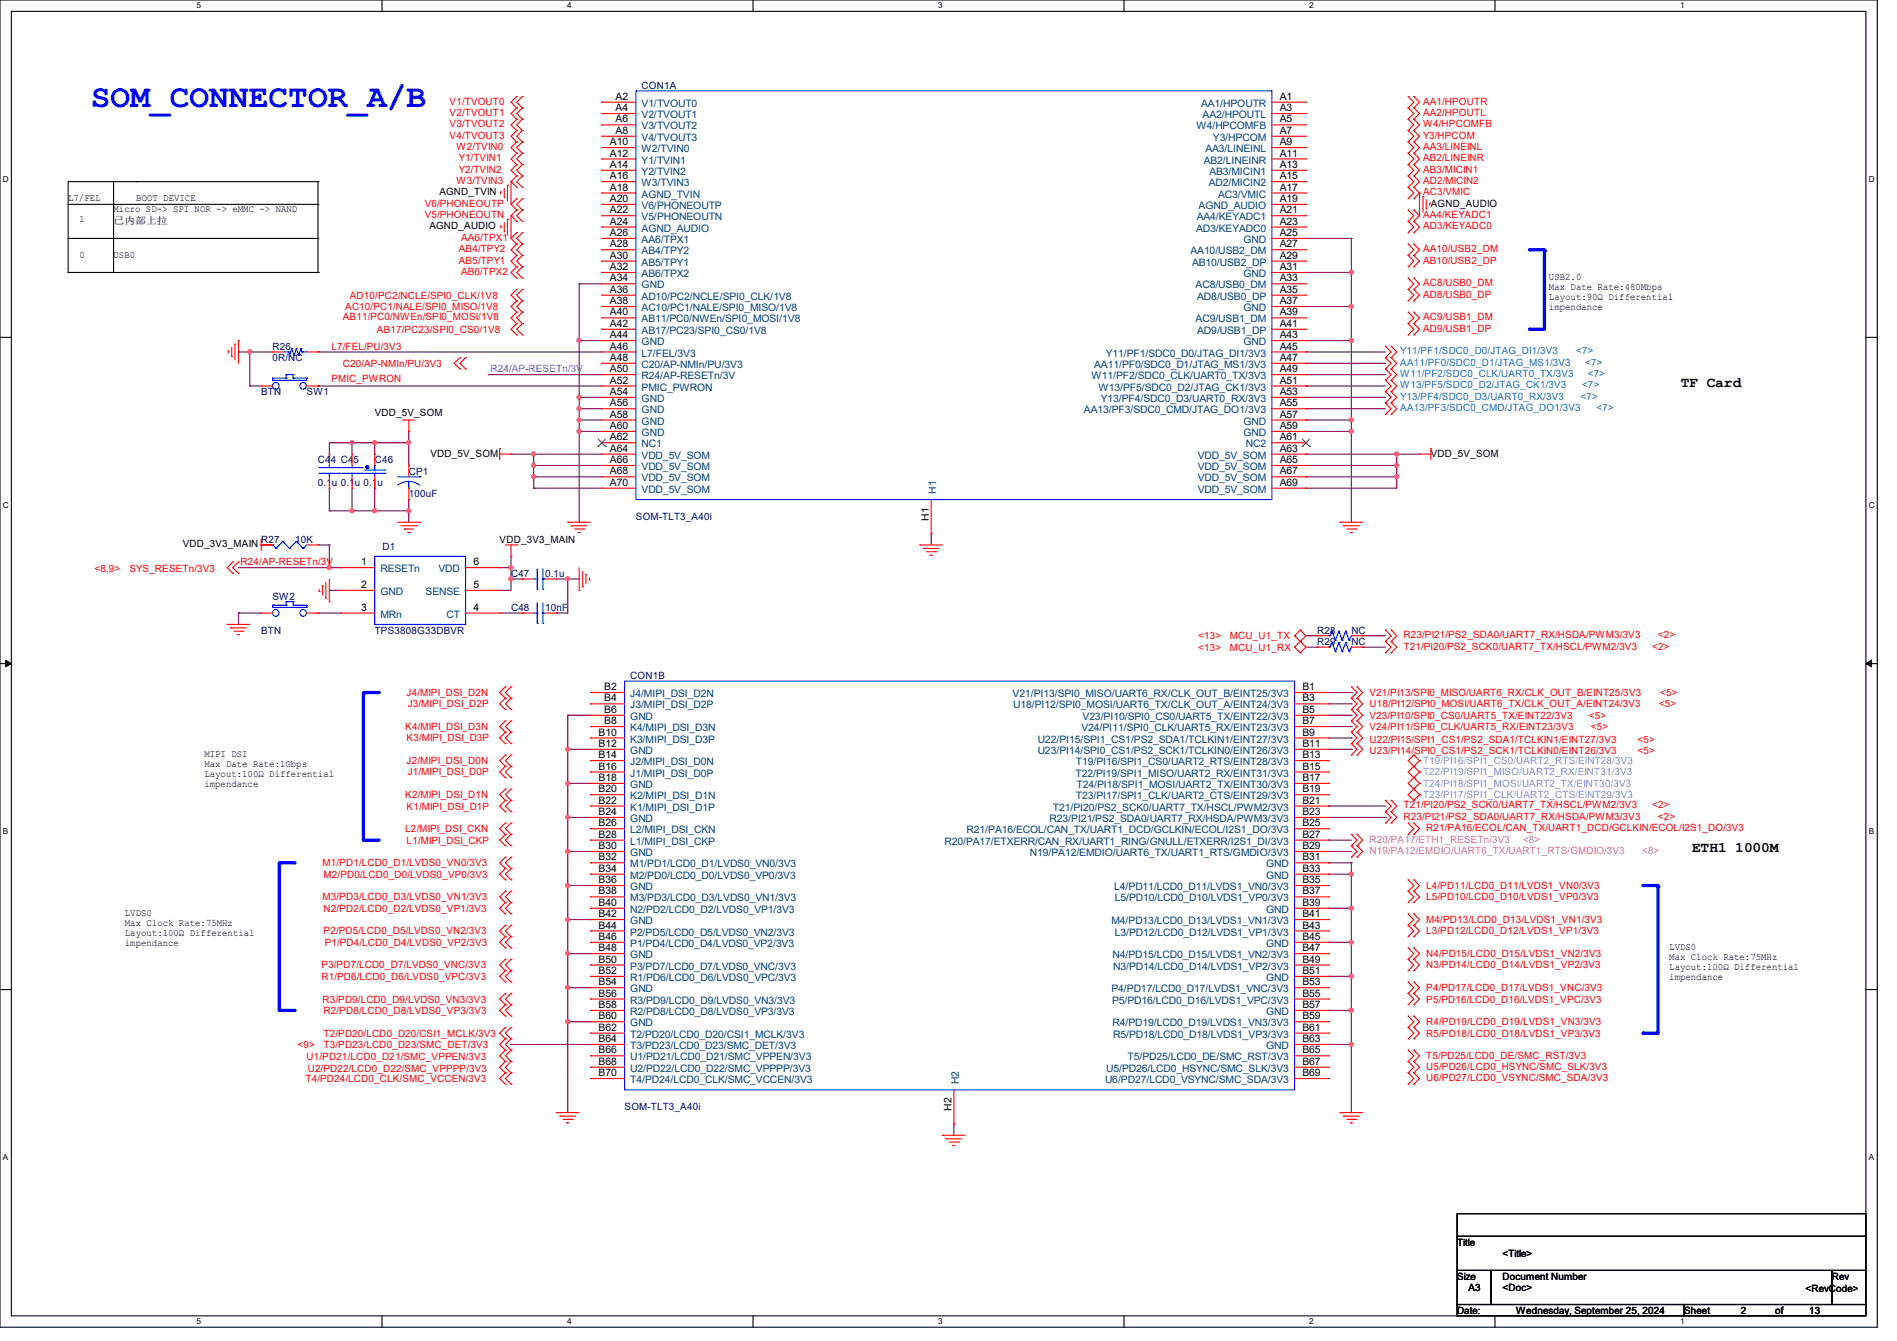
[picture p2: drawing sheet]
<svg xmlns="http://www.w3.org/2000/svg" width="297mm" height="210mm" viewBox="0 0 297 210" stroke-linecap="round" stroke-linejoin="round" font-family="sans-serif">
<defs><g id="words">
<text font-size="5.1" fill="#00f" x="14.2" y="16.7">SOM_CONNECTOR_A/B</text>
<g font-size="2.3">
<text x="263.1" y="60.5">TF Card</text>
<text x="264.9" y="133.4">ETH1 1000M</text>
</g>
<g font-size="1.6" fill="#f00">
<text x="70.4" y="16.4">V1/TVOUT0</text>
<text x="222.8" y="16.4">AA1/HPOUTR</text>
<text x="70.4" y="18.2">V2/TVOUT1</text>
<text x="70.4" y="19.9">V3/TVOUT2</text>
<text x="70.4" y="21.7">V4/TVOUT3</text>
<text x="71.5" y="23.5">W2/TVIN0</text>
<text x="222.8" y="18.2">AA2/HPOUTL</text>
<text x="222.8" y="23.5">AA3/LINEINL</text>
<text x="222.8" y="19.9">W4/HPCOMFB</text>
<text x="222.8" y="21.7">Y3/HPCOM</text>
<text x="71.5" y="28.8">W3/TVIN3</text>
<text x="71.8" y="25.3">Y1/TVIN1</text>
<text x="71.8" y="27.1">Y2/TVIN2</text>
<text x="222.8" y="25.3">AB2/LINEINR</text>
<text x="222.8" y="27.1">AB3/MICIN1</text>
<text x="222.8" y="28.8">AD2/MICIN2</text>
<text x="66.5" y="32.4">V6/PHONEOUTP</text>
<text x="66.5" y="34.2">V5/PHONEOUTN</text>
<text x="222.8" y="30.6">AC3/VMIC</text>
<text x="222.8" y="35.9">AD3/KEYADC0</text>
<text x="222.8" y="34.2">AA4/KEYADC1</text>
<text x="71.8" y="39.5">AB4/TPY2</text>
<text x="71.8" y="41.3">AB5/TPY1</text>
<text x="72.2" y="37.7">AA6/TPX1</text>
<text x="222.8" y="39.5">AA10/USB2_DM</text>
<text x="222.8" y="41.3">AB10/USB2_DP</text>
<text x="54.8" y="46.8">AD10/PC2/NCLE/SPI0_CLK/1V8</text>
<text x="72.2" y="43.1">AB6/TPX2</text>
<text x="222.8" y="46.6">AD8/USB0_DP</text>
<text x="222.8" y="44.8">AC8/USB0_DM</text>
<text x="53.7" y="50.2">AB11/PC0/NWEn/SPI0_MOSI/1V8</text>
<text x="54.1" y="48.6">AC10/PC1/NALE/SPI0_MISO/1V8</text>
<text x="59" y="52.1">AB17/PC23/SPI0_CS0/1V8</text>
<text x="222.8" y="51.9">AD9/USB1_DP</text>
<text x="222.8" y="50.2">AC9/USB1_DM</text>
<text x="51.9" y="59.9">PMIC_PWRON</text>
<text x="51.9" y="54.8">L7/FEL/PU/3V3</text>
<text x="53.7" y="57.4">C20/AP-NMIn/PU/3V3</text>
<text x="14.8" y="89.6">&lt;8,9&gt;</text>
<text x="20.3" y="89.6">SYS_RESETn/3V3</text>
<text x="37.7" y="88.6">R24/AP-RESETn/3V</text>
<text x="187.6" y="100.1">&lt;13&gt;</text>
<text x="187.6" y="101.9">&lt;13&gt;</text>
<text x="192.6" y="100.1">MCU_U1_TX</text>
<text x="192.6" y="101.9">MCU_U1_RX</text>
<text x="219.8" y="101.7">T21/PI20/PS2_SCK0/UART7_TX/HSCL/PWM2/3V3</text>
<text x="219.8" y="99.9">R23/PI21/PS2_SDA0/UART7_RX/HSDA/PWM3/3V3</text>
<text x="258.7" y="101.7">&lt;2&gt;</text>
<text x="259.6" y="99.9">&lt;2&gt;</text>
<text x="63.7" y="109">J4/MIPI_DSI_D2N</text>
<text x="63.8" y="110.8">J3/MIPI_DSI_D2P</text>
<text x="214.4" y="109">V21/PI13/SPI0_MISO/UART6_RX/CLK_OUT_B/EINT25/3V3</text>
<text x="214.4" y="110.8">U18/PI12/SPI0_MOSI/UART6_TX/CLK_OUT_A/EINT24/3V3</text>
<text x="214.4" y="112.6">V23/PI10/SPI0_CS0/UART5_TX/EINT22/3V3</text>
<text x="248.7" y="112.6">&lt;5&gt;</text>
<text x="259.8" y="110.8">&lt;5&gt;</text>
<text x="259.9" y="109">&lt;5&gt;</text>
<text x="63.5" y="114.3">K4/MIPI_DSI_D3N</text>
<text x="63.7" y="116.1">K3/MIPI_DSI_D3P</text>
<text x="63.7" y="119.7">J2/MIPI_DSI_D0N</text>
<text x="214.4" y="116.3">U22/PI15/SPI1_CS1/PS2_SDA1/TCLKIN1/EINT27/3V3</text>
<text x="214.4" y="118.1">U23/PI14/SPI0_CS1/PS2_SCK1/TCLKIN0/EINT26/3V3</text>
<text x="214.4" y="114.3">V24/PI11/SPI0_CLK/UART5_RX/EINT23/3V3</text>
<text x="249.1" y="114.3">&lt;5&gt;</text>
<text x="256.4" y="116.3">&lt;5&gt;</text>
<text x="256.4" y="118.1">&lt;5&gt;</text>
<text x="63.5" y="125">K2/MIPI_DSI_D1N</text>
<text x="63.8" y="121.5">J1/MIPI_DSI_D0P</text>
<text x="63.5" y="130.3">L2/MIPI_DSI_CKN</text>
<text x="63.7" y="126.8">K1/MIPI_DSI_D1P</text>
<text x="219.8" y="128.4">R23/PI21/PS2_SDA0/UART7_RX/HSDA/PWM3/3V3</text>
<text x="219.8" y="126.6">T21/PI20/PS2_SCK0/UART7_TX/HSCL/PWM2/3V3</text>
<text x="223.3" y="130.2">R21/PA16/ECOL/CAN_TX/UART1_DCD/GCLKIN/ECOL/I2S1_DO/3V3</text>
<text x="258.7" y="126.6">&lt;2&gt;</text>
<text x="259.6" y="128.4">&lt;2&gt;</text>
<text x="50.5" y="135.7">M1/PD1/LCD0_D1/LVDS0_VN0/3V3</text>
<text x="50.7" y="137.5">M2/PD0/LCD0_D0/LVDS0_VP0/3V3</text>
<text x="63.7" y="132.1">L1/MIPI_DSI_CKP</text>
<text x="50.5" y="141">M3/PD3/LCD0_D3/LVDS0_VN1/3V3</text>
<text x="50.7" y="142.8">N2/PD2/LCD0_D2/LVDS0_VP1/3V3</text>
<text x="223.3" y="139.2">L4/PD11/LCD0_D11/LVDS1_VN0/3V3</text>
<text x="223.3" y="141">L5/PD10/LCD0_D10/LVDS1_VP0/3V3</text>
<text x="50.7" y="146.3">P2/PD5/LCD0_D5/LVDS0_VN2/3V3</text>
<text x="50.8" y="148.1">P1/PD4/LCD0_D4/LVDS0_VP2/3V3</text>
<text x="223.3" y="144.6">M4/PD13/LCD0_D13/LVDS1_VN1/3V3</text>
<text x="223.3" y="149.9">N4/PD15/LCD0_D15/LVDS1_VN2/3V3</text>
<text x="223.3" y="146.3">L3/PD12/LCD0_D12/LVDS1_VP1/3V3</text>
<text x="50.3" y="151.7">P3/PD7/LCD0_D7/LVDS0_VNC/3V3</text>
<text x="50.3" y="153.5">R1/PD6/LCD0_D6/LVDS0_VPC/3V3</text>
<text x="223.3" y="155.2">P4/PD17/LCD0_D17/LVDS1_VNC/3V3</text>
<text x="223.3" y="151.7">N3/PD14/LCD0_D14/LVDS1_VP2/3V3</text>
<text x="50.5" y="157">R3/PD9/LCD0_D9/LVDS0_VN3/3V3</text>
<text x="50.7" y="158.8">R2/PD8/LCD0_D8/LVDS0_VP3/3V3</text>
<text x="223.3" y="160.6">R4/PD19/LCD0_D19/LVDS1_VN3/3V3</text>
<text x="223.3" y="157">P5/PD16/LCD0_D16/LVDS1_VPC/3V3</text>
<text x="46.6" y="164.1">&lt;9&gt;</text>
<text x="48" y="166.1">U1/PD21/LCD0_D21/SMC_VPPEN/3V3</text>
<text x="48.2" y="167.8">U2/PD22/LCD0_D22/SMC_VPPPP/3V3</text>
<text x="50.7" y="164.1">T3/PD23/LCD0_D23/SMC_DET/3V3</text>
<text x="50.7" y="162.3">T2/PD20/LCD0_D20/CSI1_MCLK/3V3</text>
<text x="223.3" y="162.3">R5/PD18/LCD0_D18/LVDS1_VP3/3V3</text>
<text x="223.3" y="165.9">T5/PD25/LCD0_DE/SMC_RST/3V3</text>
<text x="223.3" y="167.5">U5/PD26/LCD0_HSYNC/SMC_SLK/3V3</text>
<text x="47.8" y="169.5">T4/PD24/LCD0_CLK/SMC_VCCEN/3V3</text>
<text x="223.3" y="169.3">U6/PD27/LCD0_VSYNC/SMC_SDA/3V3</text>
</g>
<g font-size="1.6">
<text x="96.4" y="15.6">A2</text>
<text x="96.4" y="17.4">A4</text>
<text x="200.4" y="15.6">A1</text>
<text x="200.4" y="17.4">A3</text>
<text x="95.5" y="22.7">A10</text>
<text x="96.4" y="19.2">A6</text>
<text x="96.4" y="21">A8</text>
<text x="200.4" y="19.2">A5</text>
<text x="200.4" y="21">A7</text>
<text x="200.4" y="22.7">A9</text>
<text x="95.5" y="24.5">A12</text>
<text x="95.5" y="26.3">A14</text>
<text x="95.5" y="28.1">A16</text>
<text x="95.5" y="29.8">A18</text>
<text x="200.4" y="24.5">A11</text>
<text x="200.4" y="26.3">A13</text>
<text x="200.4" y="28.1">A15</text>
<text x="200.4" y="29.8">A17</text>
<text x="10.7" y="31.5">L7/FEL</text>
<text x="12.4" y="34.8">1</text>
<text x="17.8" y="33.2">Micro SD-&gt; SPI NOR -&gt; eMMC -&gt; NAND</text>
<text x="17.8" y="35">已内部上拉</text>
<text x="21.3" y="31.5">BOOT DEVICE</text>
<text x="67.2" y="35.9">AGND_AUDIO</text>
<text x="68.8" y="30.6">AGND_TVIN</text>
<text x="95.5" y="31.6">A20</text>
<text x="95.5" y="33.4">A22</text>
<text x="95.5" y="35.2">A24</text>
<text x="200.4" y="31.6">A19</text>
<text x="200.4" y="33.4">A21</text>
<text x="200.4" y="35.2">A23</text>
<text x="224" y="32.4">AGND_AUDIO</text>
<text x="12.4" y="40.3">0</text>
<text x="17.8" y="40.3">USB0</text>
<text x="95.5" y="37">A26</text>
<text x="95.5" y="38.7">A28</text>
<text x="95.5" y="40.5">A30</text>
<text x="200.4" y="37">A25</text>
<text x="200.4" y="38.7">A27</text>
<text x="200.4" y="40.5">A29</text>
<text x="95.5" y="42.3">A32</text>
<text x="95.5" y="44.1">A34</text>
<text x="95.5" y="45.8">A36</text>
<text x="95.5" y="47.6">A38</text>
<text x="200.4" y="42.3">A31</text>
<text x="200.4" y="44.1">A33</text>
<text x="200.4" y="45.8">A35</text>
<text x="200.4" y="47.6">A37</text>
<text x="242.5" y="43.9">USB2.0</text>
<text x="242.5" y="45.5">Max Date Rate:480Mbps</text>
<text x="242.5" y="47">Layout:90Ω Differential</text>
<text x="95.5" y="49.4">A40</text>
<text x="95.5" y="51.2">A42</text>
<text x="95.5" y="53">A44</text>
<text x="200.4" y="49.4">A39</text>
<text x="200.4" y="51.2">A41</text>
<text x="200.4" y="53">A43</text>
<text x="242.5" y="48.6">impendance</text>
<text x="95.5" y="54.7">A46</text>
<text x="95.5" y="56.5">A48</text>
<text x="95.5" y="58.3">A50</text>
<text x="200.4" y="54.7">A45</text>
<text x="200.4" y="56.5">A47</text>
<text x="200.4" y="58.3">A49</text>
<text x="58.7" y="65.1">VDD_5V_SOM</text>
<text x="95.5" y="60.1">A52</text>
<text x="95.5" y="61.8">A54</text>
<text x="95.5" y="63.6">A56</text>
<text x="95.5" y="65.4">A58</text>
<text x="200.4" y="60.1">A51</text>
<text x="200.4" y="61.8">A53</text>
<text x="200.4" y="63.6">A55</text>
<text x="200.4" y="65.4">A57</text>
<text x="67.4" y="71.5">VDD_5V_SOM</text>
<text x="95.5" y="67.2">A60</text>
<text x="95.5" y="69">A62</text>
<text x="95.5" y="70.7">A64</text>
<text x="200.4" y="67.2">A59</text>
<text x="200.4" y="69">A61</text>
<text x="200.4" y="70.7">A63</text>
<text x="224" y="71.5">VDD_5V_SOM</text>
<text x="95.5" y="72.5">A66</text>
<text x="95.5" y="74.3">A68</text>
<text x="95.5" y="76.1">A70</text>
<text x="200.4" y="72.5">A65</text>
<text x="200.4" y="74.3">A67</text>
<text x="200.4" y="76.1">A69</text>
<text x="145.4" y="81.5" transform="rotate(-90 145.4 81.5)">H1</text>
<text x="28.6" y="85.7">VDD_3V3_MAIN</text>
<text x="56.6" y="88.5">1</text>
<text x="74.1" y="88.5">6</text>
<text x="78.2" y="85">VDD_3V3_MAIN</text>
<text x="56.6" y="92.1">2</text>
<text x="56.6" y="95.6">3</text>
<text x="74.1" y="92.1">5</text>
<text x="74.1" y="95.6">4</text>
<text x="94.6" y="108.1">B2</text>
<text x="94.6" y="109.9">B4</text>
<text x="94.6" y="111.6">B6</text>
<text x="94.6" y="113.4">B8</text>
<text x="203.9" y="108.1">B1</text>
<text x="203.9" y="109.9">B3</text>
<text x="203.9" y="111.6">B5</text>
<text x="203.9" y="113.4">B7</text>
<text x="32" y="118.6">MIPI DSI</text>
<text x="93.7" y="115.2">B10</text>
<text x="93.7" y="117">B12</text>
<text x="93.7" y="118.7">B14</text>
<text x="203.9" y="115.2">B9</text>
<text x="203.9" y="117">B11</text>
<text x="203.9" y="118.7">B13</text>
<text x="32" y="120.1">Max Date Rate:1Gbps</text>
<text x="32" y="121.7">Layout:100Ω Differential</text>
<text x="32" y="123.3">impendance</text>
<text x="93.7" y="120.5">B16</text>
<text x="93.7" y="122.3">B18</text>
<text x="93.7" y="124.1">B20</text>
<text x="93.7" y="125.9">B22</text>
<text x="203.9" y="120.5">B15</text>
<text x="203.9" y="122.3">B17</text>
<text x="203.9" y="124.1">B19</text>
<text x="203.9" y="125.9">B21</text>
<text x="93.7" y="127.6">B24</text>
<text x="93.7" y="129.4">B26</text>
<text x="93.7" y="131.2">B28</text>
<text x="203.9" y="127.6">B23</text>
<text x="203.9" y="129.4">B25</text>
<text x="203.9" y="131.2">B27</text>
<text x="93.7" y="133">B30</text>
<text x="93.7" y="134.7">B32</text>
<text x="93.7" y="136.5">B34</text>
<text x="203.9" y="133">B29</text>
<text x="203.9" y="134.7">B31</text>
<text x="203.9" y="136.5">B33</text>
<text x="19.6" y="143.5">LVDS0</text>
<text x="93.7" y="138.3">B36</text>
<text x="93.7" y="140.1">B38</text>
<text x="93.7" y="141.9">B40</text>
<text x="93.7" y="143.6">B42</text>
<text x="203.9" y="138.3">B35</text>
<text x="203.9" y="140.1">B37</text>
<text x="203.9" y="141.9">B39</text>
<text x="203.9" y="143.6">B41</text>
<text x="19.6" y="145">Max Clock Rate:75MHz</text>
<text x="19.6" y="146.6">Layout:100Ω Differential</text>
<text x="19.6" y="148.2">impendance</text>
<text x="93.7" y="145.4">B44</text>
<text x="93.7" y="147.2">B46</text>
<text x="93.7" y="149">B48</text>
<text x="203.9" y="145.4">B43</text>
<text x="203.9" y="147.2">B45</text>
<text x="203.9" y="149">B47</text>
<text x="261.4" y="148.8">LVDS0</text>
<text x="93.7" y="150.8">B50</text>
<text x="93.7" y="152.5">B52</text>
<text x="93.7" y="154.3">B54</text>
<text x="203.9" y="150.8">B49</text>
<text x="203.9" y="152.5">B51</text>
<text x="203.9" y="154.3">B53</text>
<text x="261.4" y="150.4">Max Clock Rate:75MHz</text>
<text x="261.4" y="151.9">Layout:100Ω Differential</text>
<text x="261.4" y="153.5">impendance</text>
<text x="93.7" y="156.1">B56</text>
<text x="93.7" y="157.9">B58</text>
<text x="93.7" y="159.6">B60</text>
<text x="93.7" y="161.4">B62</text>
<text x="203.9" y="156.1">B55</text>
<text x="203.9" y="157.9">B57</text>
<text x="203.9" y="159.6">B59</text>
<text x="203.9" y="161.4">B61</text>
<text x="93.7" y="165">B66</text>
<text x="93.7" y="166.8">B68</text>
<text x="93.7" y="163.2">B64</text>
<text x="203.9" y="163.2">B63</text>
<text x="203.9" y="165">B65</text>
<text x="203.9" y="166.8">B67</text>
<text x="93.7" y="168.5">B70</text>
<text x="149" y="174" transform="rotate(-90 149 174)">H2</text>
<text x="203.9" y="168.5">B69</text>
<text x="228.1" y="195.1">Title</text>
<text x="235.2" y="196.8">&lt;Title&gt;</text>
<text x="228.1" y="200.4">Size</text>
<text x="229.9" y="202.2">A3</text>
<text x="235.2" y="200.4">Document Number</text>
<text x="235.2" y="202.2">&lt;Doc&gt;</text>
<text x="282.7" y="202.3">&lt;RevCode&gt;</text>
<text x="286.8" y="200.4">Rev</text>
<text x="228.1" y="205.7">Date:</text>
<text x="237.4" y="205.7">Wednesday, September 25, 2024</text>
<text x="263.7" y="205.7">Sheet</text>
<text x="272.6" y="205.7">2</text>
<text x="277.9" y="205.7">of</text>
<text x="283.2" y="205.7">13</text>
</g>
<g font-size="1.6" fill="#004080">
<text x="100.5" y="16.7">V1/TVOUT0</text>
<text x="188" y="16.7">AA1/HPOUTR</text>
<text x="100.5" y="18.5">V2/TVOUT1</text>
<text x="100.5" y="20.3">V3/TVOUT2</text>
<text x="100.5" y="22.1">V4/TVOUT3</text>
<text x="100.5" y="23.8">W2/TVIN0</text>
<text x="187.3" y="20.3">W4/HPCOMFB</text>
<text x="188.3" y="18.5">AA2/HPOUTL</text>
<text x="188.7" y="23.8">AA3/LINEINL</text>
<text x="189.9" y="22.1">Y3/HPCOM</text>
<text x="100.5" y="25.6">Y1/TVIN1</text>
<text x="100.5" y="27.4">Y2/TVIN2</text>
<text x="100.5" y="29.2">W3/TVIN3</text>
<text x="188.5" y="25.6">AB2/LINEINR</text>
<text x="189.3" y="29.2">AD2/MICIN2</text>
<text x="189.4" y="27.4">AB3/MICIN1</text>
<text x="100.5" y="30.9">AGND_TVIN</text>
<text x="100.5" y="32.7">V6/PHONEOUTP</text>
<text x="100.5" y="34.5">V5/PHONEOUTN</text>
<text x="187.4" y="34.5">AA4/KEYADC1</text>
<text x="187.7" y="32.7">AGND_AUDIO</text>
<text x="190.7" y="30.9">AC3/VMIC</text>
<text x="100.5" y="36.3">AGND_AUDIO</text>
<text x="100.5" y="38.1">AA6/TPX1</text>
<text x="100.5" y="39.8">AB4/TPY2</text>
<text x="100.5" y="41.6">AB5/TPY1</text>
<text x="186.4" y="39.8">AA10/USB2_DM</text>
<text x="186.6" y="41.6">AB10/USB2_DP</text>
<text x="187.3" y="36.3">AD3/KEYADC0</text>
<text x="194.7" y="38.1">GND</text>
<text x="100.5" y="43.4">AB6/TPX2</text>
<text x="100.5" y="45.2">GND</text>
<text x="100.5" y="46.9">AD10/PC2/NCLE/SPI0_CLK/1V8</text>
<text x="187.2" y="45.2">AC8/USB0_DM</text>
<text x="187.4" y="46.9">AD8/USB0_DP</text>
<text x="194.7" y="43.4">GND</text>
<text x="100.5" y="48.7">AC10/PC1/NALE/SPI0_MISO/1V8</text>
<text x="100.5" y="50.5">AB11/PC0/NWEn/SPI0_MOSI/1V8</text>
<text x="100.5" y="52.3">AB17/PC23/SPI0_CS0/1V8</text>
<text x="187.2" y="50.5">AC9/USB1_DM</text>
<text x="187.4" y="52.3">AD9/USB1_DP</text>
<text x="194.7" y="48.7">GND</text>
<text x="100.5" y="54.1">GND</text>
<text x="100.5" y="55.8">L7/FEL/3V3</text>
<text x="100.5" y="57.6">C20/AP-NMIn/PU/3V3</text>
<text x="100.5" y="59.4">R24/AP-RESETn/3V</text>
<text x="170.9" y="59.4">W11/PF2/SDC0_CLK/UART0_TX/3V3</text>
<text x="171.3" y="57.6">AA11/PF0/SDC0_D1/JTAG_MS1/3V3</text>
<text x="173.1" y="55.8">Y11/PF1/SDC0_D0/JTAG_DI1/3V3</text>
<text x="194.7" y="54.1">GND</text>
<text x="100.5" y="61.2">PMIC_PWRON</text>
<text x="100.5" y="63">GND</text>
<text x="100.5" y="64.7">GND</text>
<text x="169.7" y="64.7">AA13/PF3/SDC0_CMD/JTAG_DO1/3V3</text>
<text x="172" y="61.2">W13/PF5/SDC0_D2/JTAG_CK1/3V3</text>
<text x="172.3" y="63">Y13/PF4/SDC0_D3/UART0_RX/3V3</text>
<text x="100.5" y="66.5">GND</text>
<text x="100.5" y="68.3">GND</text>
<text x="100.5" y="70.1">NC1</text>
<text x="100.5" y="71.8">VDD_5V_SOM</text>
<text x="187.5" y="71.8">VDD_5V_SOM</text>
<text x="194.7" y="66.5">GND</text>
<text x="194.7" y="68.3">GND</text>
<text x="195.1" y="70.1">NC2</text>
<text x="100.5" y="73.6">VDD_5V_SOM</text>
<text x="100.5" y="75.4">VDD_5V_SOM</text>
<text x="100.5" y="77.2">VDD_5V_SOM</text>
<text x="146.6" y="77.3" transform="rotate(-90 146.6 77.3)">H1</text>
<text x="187.5" y="73.6">VDD_5V_SOM</text>
<text x="187.5" y="75.4">VDD_5V_SOM</text>
<text x="187.5" y="77.2">VDD_5V_SOM</text>
<text x="59.6" y="89.6">RESETn</text>
<text x="68.7" y="89.6">VDD</text>
<text x="59.6" y="93.2">GND</text>
<text x="66.6" y="93.2">SENSE</text>
<text x="59.6" y="96.7">MRn</text>
<text x="69.9" y="96.7">CT</text>
<text x="98.7" y="109.2">J4/MIPI_DSI_D2N</text>
<text x="98.7" y="111">J3/MIPI_DSI_D2P</text>
<text x="98.7" y="112.7">GND</text>
<text x="158.5" y="109.2">V21/PI13/SPI0_MISO/UART6_RX/CLK_OUT_B/EINT25/3V3</text>
<text x="158.6" y="111">U18/PI12/SPI0_MOSI/UART6_TX/CLK_OUT_A/EINT24/3V3</text>
<text x="169.5" y="112.7">V23/PI10/SPI0_CS0/UART5_TX/EINT22/3V3</text>
<text x="98.7" y="114.5">K4/MIPI_DSI_D3N</text>
<text x="98.7" y="116.3">K3/MIPI_DSI_D3P</text>
<text x="98.7" y="118.1">GND</text>
<text x="98.7" y="119.8">J2/MIPI_DSI_D0N</text>
<text x="162.5" y="116.3">U22/PI15/SPI1_CS1/PS2_SDA1/TCLKIN1/EINT27/3V3</text>
<text x="162.5" y="118.1">U23/PI14/SPI0_CS1/PS2_SCK1/TCLKIN0/EINT26/3V3</text>
<text x="168.4" y="119.8">T19/PI16/SPI1_CS0/UART2_RTS/EINT28/3V3</text>
<text x="169.3" y="114.5">V24/PI11/SPI0_CLK/UART5_RX/EINT23/3V3</text>
<text x="98.7" y="121.6">J1/MIPI_DSI_D0P</text>
<text x="98.7" y="123.4">GND</text>
<text x="98.7" y="125.2">K2/MIPI_DSI_D1N</text>
<text x="168.4" y="121.6">T22/PI19/SPI1_MISO/UART2_RX/EINT31/3V3</text>
<text x="168.4" y="125.2">T23/PI17/SPI1_CLK/UART2_CTS/EINT29/3V3</text>
<text x="168.6" y="123.4">T24/PI18/SPI1_MOSI/UART2_TX/EINT30/3V3</text>
<text x="98.7" y="127">K1/MIPI_DSI_D1P</text>
<text x="98.7" y="128.7">GND</text>
<text x="98.7" y="130.5">L2/MIPI_DSI_CKN</text>
<text x="151.3" y="130.5">R21/PA16/ECOL/CAN_TX/UART1_DCD/GCLKIN/ECOL/I2S1_DO/3V3</text>
<text x="164.3" y="128.7">R23/PI21/PS2_SDA0/UART7_RX/HSDA/PWM3/3V3</text>
<text x="164.8" y="127">T21/PI20/PS2_SCK0/UART7_TX/HSCL/PWM2/3V3</text>
<text x="98.7" y="132.3">L1/MIPI_DSI_CKP</text>
<text x="98.7" y="134.1">GND</text>
<text x="98.7" y="135.8">M1/PD1/LCD0_D1/LVDS0_VN0/3V3</text>
<text x="98.7" y="137.6">M2/PD0/LCD0_D0/LVDS0_VP0/3V3</text>
<text x="147.9" y="132.3">R20/PA17/ETXERR/CAN_RX/UART1_RING/GNULL/ETXERR/I2S1_DI/3V3</text>
<text x="161.2" y="134.1">N19/PA12/EMDIO/UART6_TX/UART1_RTS/GMDIO/3V3</text>
<text x="198.2" y="135.8">GND</text>
<text x="198.2" y="137.6">GND</text>
<text x="98.7" y="139.4">GND</text>
<text x="98.7" y="141.2">M3/PD3/LCD0_D3/LVDS0_VN1/3V3</text>
<text x="98.7" y="143">N2/PD2/LCD0_D2/LVDS0_VP1/3V3</text>
<text x="174.5" y="139.4">L4/PD11/LCD0_D11/LVDS1_VN0/3V3</text>
<text x="174.5" y="141.2">L5/PD10/LCD0_D10/LVDS1_VP0/3V3</text>
<text x="198.2" y="143">GND</text>
<text x="98.7" y="144.7">GND</text>
<text x="98.7" y="146.5">P2/PD5/LCD0_D5/LVDS0_VN2/3V3</text>
<text x="98.7" y="148.3">P1/PD4/LCD0_D4/LVDS0_VP2/3V3</text>
<text x="174" y="144.7">M4/PD13/LCD0_D13/LVDS1_VN1/3V3</text>
<text x="174.5" y="146.5">L3/PD12/LCD0_D12/LVDS1_VP1/3V3</text>
<text x="198.2" y="148.3">GND</text>
<text x="98.7" y="150.1">GND</text>
<text x="98.7" y="151.9">P3/PD7/LCD0_D7/LVDS0_VNC/3V3</text>
<text x="98.7" y="153.6">R1/PD6/LCD0_D6/LVDS0_VPC/3V3</text>
<text x="98.7" y="155.4">GND</text>
<text x="174" y="155.4">P4/PD17/LCD0_D17/LVDS1_VNC/3V3</text>
<text x="174.2" y="150.1">N4/PD15/LCD0_D15/LVDS1_VN2/3V3</text>
<text x="174.3" y="151.9">N3/PD14/LCD0_D14/LVDS1_VP2/3V3</text>
<text x="198.2" y="153.6">GND</text>
<text x="98.7" y="157.2">R3/PD9/LCD0_D9/LVDS0_VN3/3V3</text>
<text x="98.7" y="159">R2/PD8/LCD0_D8/LVDS0_VP3/3V3</text>
<text x="98.7" y="160.7">GND</text>
<text x="174.1" y="157.2">P5/PD16/LCD0_D16/LVDS1_VPC/3V3</text>
<text x="174.2" y="160.7">R4/PD19/LCD0_D19/LVDS1_VN3/3V3</text>
<text x="198.2" y="159">GND</text>
<text x="98.7" y="162.5">T2/PD20/LCD0_D20/CSI1_MCLK/3V3</text>
<text x="98.7" y="166.1">U1/PD21/LCD0_D21/SMC_VPPEN/3V3</text>
<text x="98.7" y="167.9">U2/PD22/LCD0_D22/SMC_VPPPP/3V3</text>
<text x="98.7" y="164.3">T3/PD23/LCD0_D23/SMC_DET/3V3</text>
<text x="173.2" y="167.9">U5/PD26/LCD0_HSYNC/SMC_SLK/3V3</text>
<text x="174.3" y="162.5">R5/PD18/LCD0_D18/LVDS1_VP3/3V3</text>
<text x="176.5" y="166.1">T5/PD25/LCD0_DE/SMC_RST/3V3</text>
<text x="198.2" y="164.3">GND</text>
<text x="98.7" y="169.6">T4/PD24/LCD0_CLK/SMC_VCCEN/3V3</text>
<text x="150.1" y="169.8" transform="rotate(-90 150.1 169.8)">H2</text>
<text x="173" y="169.6">U6/PD27/LCD0_VSYNC/SMC_SDA/3V3</text>
</g>
<g font-size="1.6" fill="#000080">
<text x="100.5" y="13.9">CON1A</text>
<text x="42.7" y="54.8">R26</text>
<text x="42.7" y="56.6">0R/NC</text>
<text x="40.9" y="61.9">BTN</text>
<text x="48" y="61.9">SW1</text>
<text x="49.8" y="72.6">C44 C45</text>
<text x="49.8" y="76.1">0.1u 0.1u 0.1u</text>
<text x="58.7" y="72.6">C46</text>
<text x="64" y="74.3">CP1</text>
<text x="64" y="77.9">100uF</text>
<text x="99.6" y="81.4">SOM-TLT3_A40i</text>
<text x="40.9" y="85">R27</text>
<text x="46.2" y="85">10K</text>
<text x="59.9" y="86.1">D1</text>
<text x="42.7" y="93.9">SW2</text>
<text x="80" y="90.3">C47</text>
<text x="80" y="95.7">C48</text>
<text x="85.3" y="90.3">0.1u</text>
<text x="85.3" y="95.7">10nF</text>
<text x="40.9" y="99.2">BTN</text>
<text x="58.7" y="99.2">TPS3808G33DBVR</text>
<text x="206.2" y="99.2">R28</text>
<text x="206.2" y="101">R29</text>
<text x="211.6" y="99.2">NC</text>
<text x="211.6" y="101">NC</text>
<text x="98.7" y="106.3">CON1B</text>
<text x="97.8" y="173.9">SOM-TLT3_A40i</text>
</g>
<text font-size="1.6" fill="#8000ff" x="76.8" y="58.3">R24/AP-RESETn/3V</text>
<g font-size="1.6" fill="#0080ff">
<text x="219.2" y="55.5">Y11/PF1/SDC0_D0/JTAG_DI1/3V3</text>
<text x="219.2" y="57.3">AA11/PF0/SDC0_D1/JTAG_MS1/3V3</text>
<text x="219.2" y="59.1">W11/PF2/SDC0_CLK/UART0_TX/3V3</text>
<text x="246.8" y="55.5">&lt;7&gt;</text>
<text x="248.2" y="57.3">&lt;7&gt;</text>
<text x="248.6" y="59.1">&lt;7&gt;</text>
<text x="219.2" y="60.8">W13/PF5/SDC0_D2/JTAG_CK1/3V3</text>
<text x="219.2" y="62.6">Y13/PF4/SDC0_D3/UART0_RX/3V3</text>
<text x="219.2" y="64.4">AA13/PF3/SDC0_CMD/JTAG_DO1/3V3</text>
<text x="247.5" y="62.6">&lt;7&gt;</text>
<text x="247.7" y="60.8">&lt;7&gt;</text>
<text x="250" y="64.4">&lt;7&gt;</text>
</g>
<g font-size="1.6" fill="#8080ff">
<text x="222.8" y="119.7">T19/PI16/SPI1_CS0/UART2_RTS/EINT28/3V3</text>
<text x="222.8" y="123.2">T24/PI18/SPI1_MOSI/UART2_TX/EINT30/3V3</text>
<text x="222.8" y="121.5">T22/PI19/SPI1_MISO/UART2_RX/EINT31/3V3</text>
<text x="222.8" y="125">T23/PI17/SPI1_CLK/UART2_CTS/EINT29/3V3</text>
</g>
<g font-size="1.6" fill="#f0f">
<text x="214.4" y="131.9">R20/PA17/ETH1_RESETn/3V3</text>
<text x="238.4" y="131.9">&lt;8&gt;</text>
<text x="214.4" y="133.7">N19/PA12/EMDIO/UART6_TX/UART1_RTS/GMDIO/3V3</text>
<text x="257.1" y="133.7">&lt;8&gt;</text>
</g>
<g font-size="1.3">
<text x="30.8" y="1.3">5</text>
<text x="88.8" y="1.3">4</text>
<text x="146.9" y="1.3">3</text>
<text x="205" y="1.3">2</text>
<text x="263.1" y="1.3">1</text>
<text x=".5" y="28.4">D</text>
<text x="292.6" y="28.4">D</text>
<text x=".5" y="79.5">C</text>
<text x="292.6" y="79.5">C</text>
<text x=".5" y="130.6">B</text>
<text x="292.6" y="130.6">B</text>
<text x=".5" y="181.7">A</text>
<text x="292.6" y="181.7">A</text>
<text x="30.8" y="207.4">5</text>
<text x="88.8" y="207.4">4</text>
<text x="146.9" y="207.4">3</text>
<text x="205" y="207.4">2</text>
<text x="263.1" y="207.4">1</text>
</g>
</g></defs>
<path d="M0 0h293.9v207.9h-293.9zM1.8 1.8h290.3v204.3h-290.3z" fill="none" stroke="#000" stroke-width=".17"/>
<g fill="#fff">
<path d="M30.8 .2h.7v1.4h-.7z"/>
<path d="M30.8 206.2h.7v1.4h-.7z"/>
</g>
<path d="M59.8 0v1.8M59.8 206.1v1.8" fill="none" stroke="#000" stroke-width=".17"/>
<g fill="#fff">
<path d="M88.8 .2h.7v1.4h-.7z"/>
<path d="M88.8 206.2h.7v1.4h-.7z"/>
</g>
<path d="M117.9 0v1.8M117.9 206.1v1.8" fill="none" stroke="#000" stroke-width=".17"/>
<g fill="#fff">
<path d="M146.9 .2h.7v1.4h-.7z"/>
<path d="M146.9 206.2h.7v1.4h-.7z"/>
</g>
<path d="M176 0v1.8M176 206.1v1.8" fill="none" stroke="#000" stroke-width=".17"/>
<g fill="#fff">
<path d="M205 .2h.7v1.4h-.7z"/>
<path d="M205 206.2h.7v1.4h-.7z"/>
</g>
<path d="M234.1 0v1.8M234.1 206.1v1.8" fill="none" stroke="#000" stroke-width=".17"/>
<g fill="#fff">
<path d="M263.1 .2h.6v1.4h-.6z"/>
<path d="M263.1 206.2h.6v1.4h-.6z"/>
<path d="M.5 27.3h.9v1.4h-.9z"/>
<path d="M292.6 27.3h.9v1.4h-.9z"/>
<path d="M.5 78.4h.9v1.4h-.9z"/>
<path d="M292.6 78.4h.9v1.4h-.9z"/>
</g>
<path d="M0 52.8h1.8M292.1 52.8h1.8" fill="none" stroke="#000" stroke-width=".17"/>
<g fill="#fff">
<path d="M.5 129.5h.8v1.4h-.8z"/>
<path d="M292.6 129.5h.8v1.4h-.8z"/>
</g>
<path d="M0 103.9h1.8M292.1 103.9h1.8" fill="none" stroke="#000" stroke-width=".17"/>
<path d="M.9 103.4l.9 .5-.9 .5zM292.1 103.9l.9-.5v1z" fill="#000" stroke="#000" stroke-width=".16"/>
<g fill="#fff">
<path d="M.5 180.5h.8v1.4h-.8z"/>
<path d="M292.6 180.5h.8v1.4h-.8z"/>
</g>
<path d="M0 155h1.8M292.1 155h1.8" fill="none" stroke="#000" stroke-width=".17"/>
<path d="M56.9 108.6v23" fill="none" stroke="#00f" stroke-width=".51"/>
<circle cx="56.9" cy="108.6" r=".25" fill="#00f"/>
<path d="M56.9 108.5h2.3" fill="none" stroke="#00f" stroke-width=".51"/>
<circle cx="59.2" cy="108.5" r=".25" fill="#00f"/>
<path d="M56.9 131.6h2.3" fill="none" stroke="#00f" stroke-width=".51"/>
<circle cx="59.2" cy="131.6" r=".25" fill="#00f"/>
<path d="M43.7 135.1h2.4" fill="none" stroke="#00f" stroke-width=".51"/>
<circle cx="46.1" cy="135.1" r=".25" fill="#00f"/>
<path d="M43.7 158.2h2.4" fill="none" stroke="#00f" stroke-width=".51"/>
<circle cx="46.1" cy="158.2" r=".25" fill="#00f"/>
<path d="M43.7 135.3v22.9" fill="none" stroke="#00f" stroke-width=".51"/>
<circle cx="43.7" cy="135.3" r=".25" fill="#00f"/>
<path d="M259.6 138.9v22.9" fill="none" stroke="#00f" stroke-width=".51"/>
<circle cx="259.6" cy="138.9" r=".25" fill="#00f"/>
<path d="M257.3 161.8h2.3" fill="none" stroke="#00f" stroke-width=".51"/>
<circle cx="257.3" cy="161.8" r=".25" fill="#00f"/>
<path d="M257.3 138.7h2.3" fill="none" stroke="#00f" stroke-width=".51"/>
<circle cx="257.3" cy="138.7" r=".25" fill="#00f"/>
<path d="M241.8 39.3v12.3" fill="none" stroke="#00f" stroke-width=".51"/>
<circle cx="241.8" cy="39.3" r=".25" fill="#00f"/>
<path d="M239.5 39.1h2.3" fill="none" stroke="#00f" stroke-width=".51"/>
<circle cx="239.5" cy="39.1" r=".25" fill="#00f"/>
<path d="M239.5 51.6h2.3" fill="none" stroke="#00f" stroke-width=".51"/>
<circle cx="239.5" cy="51.6" r=".25" fill="#00f"/>
<g fill="none" stroke="#000" stroke-width=".17">
<path d="M10.7 37.3h.1M10.7 32h39.1M10.7 37.3h39.1M17.8 28.4v14.3M21.3 28.4h.1M49.8 28.4h.1M49.8 32h.1M49.8 37.3h.1M49.8 28.4h-39.1v14.3M49.8 28.4v14.3M10.7 42.7h.1M10.7 42.7h39.1"/>
<path d="M17.8 42.7h.1M49.8 42.7h.1M228.1 190.1h64v3.5h-64zM228.1 193.6h64v5.4h-64zM228.1 199h5.4v5.3h-5.4zM233.5 199h53.3v5.3h-53.3zM286.8 199h5.3v5.3h-5.3zM228.1 204.3h35.6v1.8h-35.6zM263.7 204.3h28.4v1.8h-28.4z"/>
</g>
<g fill="none" stroke="#800040" stroke-width=".17">
<path d="M204.5 37.3h.1M204.5 37.3h7.1M211.6 37.3h.1M211.6 37.3v44.5M37.3 55.1h.1M37.3 55.1h5.4M39.1 55.1h.1M39.1 55.1v5.4M49.8 55.1h.1M49.8 55.1h44.4M76.5 58.7h.1M76.5 58.7h17.7"/>
<path d="M90.7 44.4h.1M90.7 53.3h.1M90.7 44.4v37.4M90.7 53.3h3.5M90.7 44.4h3.5M204.5 58.7h.1M204.5 56.9h.1M204.5 55.1h.1M204.5 53.3h.1M204.5 48h.1M204.5 42.7h.1M204.5 53.3h7.1"/>
<path d="M204.5 58.7h12.4M204.5 56.9h12.4M204.5 55.1h12.4M204.5 48h7.1M204.5 42.7h7.1M211.6 42.7h.1M211.6 48h.1M211.6 53.3h.1M39.1 60.5h.1M39.1 60.5h1.8M49.8 60.5h.1M49.8 60.5h44.4"/>
<path d="M51.6 69.3h.1M51.6 69.3h12.4M51.6 69.3v1.8M51.6 76.5v3.5M55.1 69.3h.1M55.1 69.3v1.8M55.1 76.5v3.5M58.7 69.3h.1M58.7 76.5h.1M58.7 69.3v1.8M58.7 76.5v3.5M64 78.2h.1"/>
<path d="M64 67.6h.1M64 69.3h.1M64 67.6v5.3M64 78.2v3.6M80 71.1h.1M80 71.1h14.2M83.6 71.1h.1M83.6 74.7h.1M83.6 76.5h.1M83.6 72.9h.1M83.6 71.1v5.4M83.6 74.7h10.6"/>
<path d="M83.6 76.5h10.6M83.6 72.9h10.6M90.7 62.2h.1M90.7 64h.1M90.7 65.8h.1M90.7 67.6h.1M90.7 62.2h3.5M90.7 64h3.5M90.7 65.8h3.5M90.7 67.6h3.5M204.5 74.7h.1M204.5 64h.1"/>
<path d="M204.5 62.2h.1M204.5 60.5h.1M204.5 76.5h.1M204.5 65.8h.1M204.5 67.6h.1M204.5 72.9h.1M204.5 71.1h.1M204.5 71.1h17.7M204.5 74.7h14.2M204.5 72.9h14.2M204.5 62.2h12.4M204.5 64h12.4"/>
<path d="M204.5 65.8h7.1M204.5 67.6h7.1M204.5 60.5h12.4M211.6 65.8h.1M211.6 67.6h.1M218.7 74.7h.1M218.7 72.9h.1M218.7 71.1h.1M218.7 71.1v5.4h-14.2M37.3 96h.1M37.3 88.9h.1M37.3 96v1.8"/>
<path d="M37.3 96h3.6M37.3 88.9h16M40.9 85.3h.1M40.9 85.3h1.8M49.8 96h.1M49.8 96h3.5M49.8 85.3h1.8M51.6 92.5h.1M51.6 88.9h.1M51.6 85.3h.1M51.6 80h.1M51.6 80h12.4"/>
<path d="M51.6 92.5h1.7M51.6 85.3v3.6M53.3 88.9h.1M55.1 80h.1M58.7 80h.1M64 80h.1M78.2 92.5h.1M78.2 96h3.6M78.2 88.9h1.8M80 88.9h.1M80 87.1h.1M80 90.7h.1"/>
<path d="M80 87.1v5.4h-1.8M80 90.7h1.8M81.8 90.7h.1M81.8 96h.1M87.1 96h.1M87.1 90.7h3.6M88.9 90.7h.1M88.9 90.7v5.3h-1.8M90.7 90.7h.1M145.8 83.6h.1M145.8 83.6v1.7M204.5 99.6h1.7"/>
<path d="M206.2 99.6h.1M213.4 99.6h.1M213.4 99.6h3.5M88.9 117.3h.1M88.9 112h.1M88.9 117.3h3.6M88.9 112v62.2M88.9 112h3.6M204.5 101.3h1.7M206.2 101.3h.1M208 117.3h3.6M208 112h3.6"/>
<path d="M208 115.6h3.6M208 108.5h3.6M208 110.2h3.6M208 113.8h3.6M211.6 115.6h.1M211.6 117.3h.1M211.6 108.5h.1M211.6 110.2h.1M211.6 112h.1M211.6 113.8h.1M213.4 101.3h.1M213.4 101.3h3.5"/>
<path d="M88.9 122.7h.1M88.9 128h.1M88.9 133.3h.1M88.9 138.7h.1M88.9 122.7h3.6M88.9 128h3.6M88.9 133.3h3.6M88.9 138.7h3.6M208 133.3h.1M208 135.1h.1M208 131.6h.1M208 136.9h.1"/>
<path d="M208 126.2h.1M208 128h8.9M208 133.3h3.6M208 135.1h3.6M208 131.6h3.6M208 136.9h3.6M208 126.2h8.9M211.6 135.1h.1M211.6 136.9h.1M211.6 135.1v39.1M216.9 128h.1M88.9 144h.1"/>
<path d="M88.9 149.4h.1M88.9 154.7h.1M88.9 144h3.6M88.9 149.4h3.6M88.9 154.7h3.6M208 158.2h.1M208 152.9h.1M208 147.6h.1M208 142.2h.1M208 158.2h3.6M208 152.9h3.6M208 147.6h3.6"/>
<path d="M208 142.2h3.6M211.6 158.2h.1M211.6 152.9h.1M211.6 147.6h.1M211.6 142.2h.1M80 163.6h.1M80 163.6h12.5M88.9 160h.1M88.9 160h3.6M149.4 176h.1M149.4 176v1.8M208 163.6h.1"/>
<path d="M208 163.6h3.6M211.6 163.6h.1"/>
</g>
<g fill="#f0f" stroke="#f0f" stroke-width=".17">
<circle cx="88.9" cy="122.7" r=".32"/>
<circle cx="88.9" cy="117.3" r=".32"/>
<circle cx="88.9" cy="133.3" r=".32"/>
<circle cx="88.9" cy="128" r=".32"/>
<circle cx="88.9" cy="138.7" r=".32"/>
<circle cx="88.9" cy="149.3" r=".32"/>
<circle cx="88.9" cy="144" r=".32"/>
<circle cx="88.9" cy="160" r=".32"/>
<circle cx="88.9" cy="154.7" r=".32"/>
<circle cx="64" cy="69.3" r=".32"/>
<circle cx="58.7" cy="80" r=".32"/>
<circle cx="64" cy="80" r=".32"/>
<circle cx="83.5" cy="74.7" r=".32"/>
<circle cx="83.5" cy="71.1" r=".32"/>
<circle cx="83.5" cy="72.9" r=".32"/>
<circle cx="90.7" cy="62.2" r=".32"/>
<circle cx="90.7" cy="53.3" r=".32"/>
<circle cx="90.7" cy="64" r=".32"/>
<circle cx="90.7" cy="65.8" r=".32"/>
<circle cx="90.7" cy="67.5" r=".32"/>
<circle cx="211.6" cy="163.6" r=".32"/>
<circle cx="211.6" cy="158.2" r=".32"/>
<circle cx="211.6" cy="152.9" r=".32"/>
<circle cx="211.6" cy="147.6" r=".32"/>
<circle cx="211.6" cy="142.2" r=".32"/>
<circle cx="211.6" cy="136.9" r=".32"/>
<circle cx="211.6" cy="42.7" r=".32"/>
<circle cx="211.6" cy="48" r=".32"/>
<circle cx="211.6" cy="65.8" r=".32"/>
<circle cx="211.6" cy="53.3" r=".32"/>
<circle cx="211.6" cy="67.5" r=".32"/>
<circle cx="218.7" cy="71.1" r=".32"/>
<circle cx="218.7" cy="74.7" r=".32"/>
<circle cx="218.7" cy="72.9" r=".32"/>
<circle cx="39.1" cy="55.1" r=".32"/>
<circle cx="80" cy="90.7" r=".32"/>
<circle cx="80" cy="88.9" r=".32"/>
<circle cx="51.5" cy="88.9" r=".32"/>
<circle cx="88.9" cy="90.7" r=".32"/>
<circle cx="55.1" cy="69.3" r=".32"/>
<circle cx="58.7" cy="69.3" r=".32"/>
<circle cx="55.1" cy="80" r=".32"/>
</g>
<g fill="none" stroke="#f00" stroke-width=".17">
<path d="M80.9 16.9h.1M80.9 15.1h.1M80.9 18.7h.1M80.9 15.1l-.9 .9 .9 .9M80.9 16.9l-.9 .9 .9 .9M80.9 18.7l-.9 .9 .9 .8M81.8 16.9h.1M81.8 15.1h.1M81.8 18.7h.1M81.8 15.1l-.9 .9 .9 .9M81.8 16.9l-.9 .9 .9 .9M81.8 18.7l-.9 .9 .9 .8"/>
<path d="M94.2 16h.1M94.2 17.8h.1M94.2 19.6h.1M94.2 16h5.4M94.2 17.8h5.4M94.2 19.6h5.4M199.1 16h5.4M199.1 17.8h5.4M199.1 19.6h5.4M204.5 16h.1M204.5 17.8h.1M204.5 19.6h.1"/>
<path d="M220.5 16.9h.1M220.5 15.1h.1M220.5 18.7h.1M220.5 15.1l.9 .9-.9 .9M220.5 16.9l.9 .9-.9 .9M220.5 18.7l.9 .9-.9 .8M221.4 16.9h.1M221.4 15.1h.1M221.4 18.7h.1M221.4 15.1l.8 .9-.8 .9M221.4 16.9l.8 .9-.8 .9M221.4 18.7l.8 .9-.8 .8"/>
<path d="M78.4 30.1h.1M78.4 35.4h.1M78.4 30.1v.3M78.4 35.4v.3M79 30.9h.1M79 36.3h.1M79 29.5v1.4M79 34.8v1.5M79.5 29h.1M79.5 34.3h.1M79.5 29v2.5M79.5 34.3v2.5"/>
<path d="M80 28.4h.1M80 33.8h.1M80 28.4v3.6M80 33.8v3.5M80 37.3l.9 .9M80 28.4l.9 .9M80 32l.9 .9M80 33.8l.9 .9M80.9 20.4h.1M80.9 22.2h.1M80.9 38.2h.1M80.9 36.4h.1"/>
<path d="M80.9 25.8h.1M80.9 24h.1M80.9 27.6h.1M80.9 29.3h.1M80.9 32.9h.1M80.9 31.1h.1M80.9 34.7h.1M80.9 20.4l-.9 .9 .9 .9M80.9 38.2l-.9 .9 .9 .9M80.9 36.4l-.9 .9M80.9 24l-.9 .9 .9 .9M80.9 22.2l-.9 .9 .9 .9"/>
<path d="M80.9 25.8l-.9 .9 .9 .9M80.9 27.6l-.9 .8M80.9 31.1l-.9 .9M80.9 32.9l-.9 .9M81.8 20.4h.1M81.8 22.2h.1M81.8 38.2h.1M81.8 36.4h.1M81.8 25.8h.1M81.8 24h.1M81.8 27.6h.1M81.8 29.3h.1"/>
<path d="M81.8 32.9h.1M81.8 31.1h.1M81.8 34.7h.1M81.8 20.4l-.9 .9 .9 .9M81.8 38.2l-.9 .9 .9 .9M81.8 36.4l-.9 .9 .9 .9M81.8 24l-.9 .9 .9 .9M81.8 22.2l-.9 .9 .9 .9M81.8 25.8l-.9 .9 .9 .9M81.8 27.6l-.9 .8 .9 .9M81.8 31.1l-.9 .9 .9 .9M81.8 32.9l-.9 .9 .9 .9"/>
<path d="M94.2 21.3h.1M94.2 23.1h.1M94.2 24.9h.1M94.2 26.7h.1M94.2 28.4h.1M94.2 30.2h.1M94.2 32h.1M94.2 33.8h.1M94.2 35.6h.1M94.2 37.3h.1M94.2 39.1h.1M94.2 21.3h5.4"/>
<path d="M94.2 23.1h5.4M94.2 24.9h5.4M94.2 26.7h5.4M94.2 28.4h5.4M94.2 30.2h5.4M94.2 32h5.4M94.2 33.8h5.4M94.2 35.6h5.4M94.2 37.3h5.4M94.2 39.1h5.4M199.1 21.3h5.4M199.1 23.1h5.4"/>
<path d="M199.1 24.9h5.4M199.1 26.7h5.4M199.1 28.4h5.4M199.1 30.2h5.4M199.1 32h5.4M199.1 33.8h5.4M199.1 35.6h5.4M199.1 37.3h5.4M199.1 39.1h5.4M204.5 21.3h.1M204.5 23.1h.1M204.5 24.9h.1"/>
<path d="M204.5 26.7h.1M204.5 28.4h.1M204.5 30.2h.1M204.5 32h.1M204.5 33.8h.1M204.5 35.6h.1M204.5 37.3h.1M204.5 39.1h.1M220.5 25.8h.1M220.5 24h.1M220.5 22.2h.1M220.5 27.6h.1"/>
<path d="M220.5 29.3h.1M220.5 20.4h.1M220.5 31.1h.1M220.5 36.4h.1M220.5 34.7h.1M220.5 32.9h.1M220.5 38.2h.1M220.5 24l.9 .9-.9 .9M220.5 22.2l.9 .9-.9 .9M220.5 25.8l.9 .9-.9 .9M220.5 27.6l.9 .8-.9 .9M220.5 20.4l.9 .9-.9 .9"/>
<path d="M220.5 29.3l.9 .9-.9 .9M220.5 34.7l.9 .9-.9 .8M220.5 32.9l.9 .9-.9 .9M220.5 38.2l.9 .9-.9 .9M221.4 25.8h.1M221.4 24h.1M221.4 22.2h.1M221.4 27.6h.1M221.4 29.3h.1M221.4 20.4h.1M221.4 31.1h.1M221.4 36.4h.1"/>
<path d="M221.4 34.7h.1M221.4 32.9h.1M221.4 38.2h.1M221.4 24l.8 .9-.8 .9M221.4 22.2l.8 .9-.8 .9M221.4 25.8l.8 .9-.8 .9M221.4 27.6l.8 .8-.8 .9M221.4 20.4l.8 .9-.8 .9M221.4 29.3l.8 .9M221.4 34.7l.8 .9-.8 .8M221.4 32.9l.8 .9M221.4 38.2l.8 .9-.8 .9"/>
<path d="M222.2 30.2h.1M222.2 30.2v3.6M222.2 30.2l-.8 .9M222.2 33.8l-.8 .9M222.8 30.8h.1M222.8 30.8v2.4M223.3 32.7h.1M223.3 31.3v1.4M223.9 31.8h.1M223.9 31.8v.4M35.7 54.9h.1M35.7 54.9v.4"/>
<path d="M36.3 55.8h.1M36.3 54.4v1.4M36.8 53.9h.1M36.8 53.9v2.4M37.3 53.3h.1M37.3 53.3v3.6M42.7 55.1h.1M42.7 55.1h1.7M48 55.1h1.8M49.8 55.1h.1M72 57.8h.1M72 56h.1"/>
<path d="M72 56l-.9 .9 .9 .9M72.9 57.8h.1M72.9 56h.1M72.9 56l-.9 .9 .9 .9M80.9 47.1h.1M80.9 45.3h.1M80.9 48.9h.1M80.9 50.7h.1M80.9 52.5h.1M80.9 40h.1M80.9 41.8h.1M80.9 43.6h.1"/>
<path d="M80.9 45.3l-.9 .9 .9 .9M80.9 47.1l-.9 .9 .9 .9M80.9 48.9l-.9 .9 .9 .9M80.9 50.7l-.9 .9 .9 .9M80.9 40l-.9 .9 .9 .9M80.9 41.8l-.9 .9 .9 .9M81.8 47.1h.1M81.8 45.3h.1M81.8 48.9h.1M81.8 50.7h.1M81.8 52.5h.1M81.8 40h.1"/>
<path d="M81.8 41.8h.1M81.8 43.6h.1M81.8 45.3l-.9 .9 .9 .9M81.8 47.1l-.9 .9 .9 .9M81.8 48.9l-.9 .9 .9 .9M81.8 50.7l-.9 .9 .9 .9M81.8 40l-.9 .9 .9 .9M81.8 41.8l-.9 .9 .9 .9M94.2 40.9h.1M94.2 42.7h.1M94.2 44.4h.1M94.2 46.2h.1"/>
<path d="M94.2 48h.1M94.2 49.8h.1M94.2 51.6h.1M94.2 53.3h.1M94.2 55.1h.1M94.2 56.9h.1M94.2 58.7h.1M94.2 55.1h5.4M94.2 40.9h5.4M94.2 42.7h5.4M94.2 44.4h5.4M94.2 46.2h5.4"/>
<path d="M94.2 48h5.4M94.2 49.8h5.4M94.2 51.6h5.4M94.2 53.3h5.4M94.2 56.9h5.4M94.2 58.7h5.4M199.1 55.1h5.4M199.1 40.9h5.4M199.1 42.7h5.4M199.1 44.4h5.4M199.1 46.2h5.4M199.1 48h5.4"/>
<path d="M199.1 49.8h5.4M199.1 51.6h5.4M199.1 53.3h5.4M199.1 56.9h5.4M199.1 58.7h5.4M204.5 40.9h.1M204.5 42.7h.1M204.5 44.4h.1M204.5 46.2h.1M204.5 48h.1M204.5 49.8h.1M204.5 51.6h.1"/>
<path d="M204.5 53.3h.1M204.5 55.1h.1M204.5 56.9h.1M204.5 58.7h.1M216.9 56h.1M216.9 54.2h.1M216.9 57.8h.1M216.9 59.6h.1M216.9 54.2l.9 .9-.9 .9M216.9 56l.9 .9-.9 .9M216.9 57.8l.9 .9-.9 .9M216.9 59.6l.9 .9-.9 .8"/>
<path d="M217.8 56h.1M217.8 54.2h.1M217.8 57.8h.1M217.8 59.6h.1M217.8 54.2l.9 .9-.9 .9M217.8 56l.9 .9-.9 .9M217.8 57.8l.9 .9-.9 .9M217.8 59.6l.9 .9-.9 .8M220.5 47.1h.1M220.5 45.3h.1M220.5 43.6h.1M220.5 52.5h.1"/>
<path d="M220.5 50.7h.1M220.5 48.9h.1M220.5 40h.1M220.5 41.8h.1M220.5 45.3l.9 .9-.9 .9M220.5 43.6l.9 .8-.9 .9M220.5 50.7l.9 .9-.9 .9M220.5 48.9l.9 .9-.9 .9M220.5 40l.9 .9-.9 .9M221.4 47.1h.1M221.4 45.3h.1M221.4 43.6h.1"/>
<path d="M221.4 52.5h.1M221.4 50.7h.1M221.4 48.9h.1M221.4 40h.1M221.4 41.8h.1M221.4 45.3l.8 .9-.8 .9M221.4 43.6l.8 .8-.8 .9M221.4 50.7l.8 .9-.8 .9M221.4 48.9l.8 .9-.8 .9M221.4 40l.8 .9-.8 .9M40.9 60.5h.1M40.9 60.5h1.8"/>
<path d="M48 60.5h1.8M49.8 60.5h.1M51.6 71.1h.1M51.6 76.5h.1M51.6 71.1v1.8M51.6 74.7v1.8M55.1 71.1h.1M55.1 76.5h.1M55.1 71.1v1.8M55.1 74.7v1.8M58.7 71.1h.1M58.7 76.5h.1"/>
<path d="M58.7 71.1v1.8M58.7 74.7v1.8M63.1 65.8h.1M63.1 65.8h1.8M64 67.6h.1M64 72.9h.1M64 78.2h.1M64 65.8v1.8M64 72.9v1.8M64 76.5v1.7M78.2 70.2h.1M78.2 71.1h1.8"/>
<path d="M78.2 70.2v1.8M80 71.1h.1M94.2 60.5h.1M94.2 62.2h.1M94.2 64h.1M94.2 65.8h.1M94.2 67.6h.1M94.2 69.3h.1M94.2 71.1h.1M94.2 72.9h.1M94.2 74.7h.1M94.2 76.5h.1"/>
<path d="M94.2 65.8h5.4M94.2 71.1h5.4M94.2 60.5h5.4M94.2 62.2h5.4M94.2 64h5.4M94.2 67.6h5.4M94.2 69.3h5.4M94.2 72.9h5.4M94.2 74.7h5.4M94.2 76.5h5.4M145.8 78.2v5.4M199.1 65.8h5.4"/>
<path d="M199.1 71.1h5.4M199.1 60.5h5.4M199.1 62.2h5.4M199.1 64h5.4M199.1 67.6h5.4M199.1 69.3h5.4M199.1 72.9h5.4M199.1 74.7h5.4M199.1 76.5h5.4M204.5 60.5h.1M204.5 62.2h.1M204.5 64h.1"/>
<path d="M204.5 65.8h.1M204.5 67.6h.1M204.5 69.3h.1M204.5 71.1h.1M204.5 72.9h.1M204.5 74.7h.1M204.5 76.5h.1M216.9 61.3h.1M216.9 63.1h.1M216.9 64.9h.1M216.9 61.3l.9 .9-.9 .9M216.9 63.1l.9 .9-.9 .9"/>
<path d="M217.8 61.3h.1M217.8 63.1h.1M217.8 64.9h.1M217.8 61.3l.9 .9-.9 .9M217.8 63.1l.9 .9-.9 .9M222.2 71.1h.1M222.2 71.1h1.8M224 70.2h.1M224 70.2v1.8M35.6 97.8h.1M35.6 97.8h3.5M36.1 98.3h.1"/>
<path d="M36.1 98.3h2.5M36.4 88h.1M36.4 89.8h.1M36.4 88l-.8 .9 .8 .9M36.6 98.8h1.5M37.2 99.4h.1M37.2 99.4h.3M37.3 88h.1M37.3 89.8h.1M37.3 88l-.9 .9 .9 .9M38.1 98.8h.1M40.9 84.5h.1"/>
<path d="M40.9 85.3h.1M40.9 96h.1M40.9 85.3h1.8M40.9 84.5v1.7M40.9 96h1.8M42.7 85.3h.1M48 85.3h1.8M48 96h1.8M49.8 85.3h.1M49.8 96h.1M50 92.6h.1M50 92.3v.3"/>
<path d="M50.5 91.7h.1M50.5 91.7v1.5M51 93.7h.1M51 91.2v2.5M51.6 94.2h.1M51.6 90.7v3.5M53.3 88.9h.1M53.3 92.5h.1M53.3 96h.1M53.3 96h5.4M53.3 88.9h5.4M53.3 92.5h5.4"/>
<path d="M62.2 81.8h3.6M62.8 82.3h2.4M63.3 82.8h.1M63.3 82.8h1.4M63.8 83.4h.4M64.2 83.4h.1M65.2 82.3h.1M65.8 81.8h.1M72.9 96h5.3M72.9 88.9h5.3M72.9 92.5h5.3M78.2 88.9h.1"/>
<path d="M78.2 92.5h.1M78.2 96h.1M79.1 85.3h1.8M80 87.1h.1M80 85.3v1.8M80.9 85.3h.1M81.8 90.7h.1M81.8 96h.1M81.8 90.7h1.8M81.8 96h1.8M85.3 90.7h1.8M85.3 96h1.8"/>
<path d="M87.1 90.7h.1M87.1 96h.1M88.9 81.8h.1M88.9 81.8h3.6M89.5 82.3h.1M89.5 82.3h2.4M90 82.8h1.4M90.5 83.4h.1M90.5 83.4h.3M90.7 92.5h.1M90.7 88.9v3.6M91.2 91.9h.1"/>
<path d="M91.2 89.5v2.4M91.4 82.8h.1M91.7 90h.1M91.7 90v1.4M92.3 90.8h.1M92.3 90.5v.3M144 85.3h.1M144 85.3h3.6M144.6 85.9h.1M144.6 85.9h2.4M145.1 86.4h1.4M145.6 87h.1"/>
<path d="M145.6 87h.4M145.8 83.6h.1M146.5 86.4h.1M202.7 99.6h.1M202.7 99.6l1.8 1.7-.9 .9M203.6 98.7h.1M203.6 98.7l.9 .9-1.8 1.7M203.6 98.7l-.9 .9M206.2 99.6h.1M206.2 99.6h1.8M209.8 81.8h.1M209.8 81.8h3.6"/>
<path d="M210.4 82.3h.1M210.4 82.3h2.4M210.9 82.8h1.4M211.4 83.4h.1M211.4 83.4h.4M211.6 99.6h1.8M212.3 82.8h.1M213.4 99.6h.1M216.9 98.7h.1M216.9 98.7l.9 .9-.9 .9M217.8 98.7h.1M217.8 98.7l.9 .9-.9 .9"/>
<path d="M79.1 111.1h.1M79.1 109.3h.1M79.1 116.5h.1M79.1 114.7h.1M79.1 107.6h.1M79.1 112.9h.1M79.1 118.2h.1M79.1 109.3l-.9 .9 .9 .9M79.1 114.7l-.9 .9 .9 .9M79.1 107.6l-.9 .9 .9 .8M79.1 112.9l-.9 .9 .9 .9M79.1 118.2l-.9 .9 .9 .9"/>
<path d="M80 111.1h.1M80 109.3h.1M80 116.5h.1M80 114.7h.1M80 107.6h.1M80 112.9h.1M80 118.2h.1M80 109.3l-.9 .9 .9 .9M80 114.7l-.9 .9 .9 .9M80 107.6l-.9 .9 .9 .8M80 112.9l-.9 .9 .9 .9M80 118.2l-.9 .9 .9 .9"/>
<path d="M92.5 108.5h.1M92.5 110.2h.1M92.5 112h.1M92.5 113.8h.1M92.5 115.6h.1M92.5 117.3h.1M92.5 119.1h.1M92.5 108.5h5.3M92.5 110.2h5.3M92.5 112h5.3M92.5 113.8h5.3M92.5 115.6h5.3"/>
<path d="M92.5 117.3h5.3M92.5 119.1h5.3M202.7 101.3h.1M202.7 101.3l.9 .9M202.7 108.5h5.3M202.7 110.2h5.3M202.7 112h5.3M202.7 113.8h5.3M202.7 115.6h5.3M202.7 117.3h5.3M202.7 119.1h5.3M203.6 100.5h.1"/>
<path d="M203.6 102.2h.1M206.2 101.3h.1M206.2 101.3h1.8M208 108.5h.1M208 110.2h.1M208 112h.1M208 113.8h.1M208 115.6h.1M208 117.3h.1M208 119.1h.1M211.6 114.7h.1M211.6 116.5h.1"/>
<path d="M211.6 118.2h.1M211.6 107.6h.1M211.6 109.3h.1M211.6 111.1h.1M211.6 112.9h.1M211.6 114.7l.9 .9-.9 .9M211.6 116.5l.9 .8-.9 .9M211.6 107.6l.9 .9-.9 .8M211.6 109.3l.9 .9-.9 .9M211.6 111.1l.9 .9-.9 .9M211.6 112.9l.9 .9-.9 .9M211.6 101.3h1.8"/>
<path d="M212.5 114.7h.1M212.5 116.5h.1M212.5 118.2h.1M212.5 107.6h.1M212.5 109.3h.1M212.5 111.1h.1M212.5 112.9h.1M212.5 114.7l.9 .9-.9 .9M212.5 116.5l.9 .8-.9 .9M212.5 107.6l.9 .9-.9 .8M212.5 109.3l.9 .9-.9 .9M212.5 111.1l.9 .9-.9 .9"/>
<path d="M212.5 112.9l.9 .9-.9 .9M213.4 101.3h.1M216.9 100.5h.1M216.9 102.2h.1M216.9 100.5l.9 .8-.9 .9M217.8 100.5h.1M217.8 102.2h.1M217.8 100.5l.9 .8-.9 .9M221.4 118.2h.1M221.4 118.2l-.9 .9 1.7 1.8M221.4 118.2l.8 .9M222.2 119.1h.1"/>
<path d="M222.2 119.1l-1.7 1.8 1.7 1.8M79.1 132.5h.1M79.1 130.7h.1M79.1 121.8h.1M79.1 120h.1M79.1 127.1h.1M79.1 125.3h.1M79.1 123.6h.1M79.1 128.9h.1M79.1 139.6h.1M79.1 136h.1M79.1 134.2h.1"/>
<path d="M79.1 137.8h.1M79.1 130.7l-.9 .9 .9 .9M79.1 120l-.9 .9 .9 .9M79.1 125.3l-.9 .9 .9 .9M79.1 123.6l-.9 .9 .9 .8M79.1 128.9l-.9 .9 .9 .9M79.1 139.6l-.9 .9 .9 .9M79.1 134.2l-.9 .9 .9 .9M79.1 136l-.9 .9 .9 .9M80 132.5h.1M80 130.7h.1M80 121.8h.1"/>
<path d="M80 120h.1M80 127.1h.1M80 125.3h.1M80 123.6h.1M80 128.9h.1M80 139.6h.1M80 136h.1M80 134.2h.1M80 137.8h.1M80 130.7l-.9 .9 .9 .9M80 120l-.9 .9 .9 .9M80 125.3l-.9 .9 .9 .9"/>
<path d="M80 123.6l-.9 .9 .9 .8M80 128.9l-.9 .9 .9 .9M80 139.6l-.9 .9 .9 .9M80 134.2l-.9 .9 .9 .9M80 136l-.9 .9 .9 .9M92.5 120.9h.1M92.5 122.7h.1M92.5 124.5h.1M92.5 126.2h.1M92.5 128h.1M92.5 129.8h.1M92.5 131.6h.1"/>
<path d="M92.5 133.3h.1M92.5 135.1h.1M92.5 136.9h.1M92.5 138.7h.1M92.5 120.9h5.3M92.5 122.7h5.3M92.5 124.5h5.3M92.5 126.2h5.3M92.5 128h5.3M92.5 129.8h5.3M92.5 131.6h5.3M92.5 133.3h5.3"/>
<path d="M92.5 135.1h5.3M92.5 136.9h5.3M92.5 138.7h5.3M202.7 120.9h5.3M202.7 122.7h5.3M202.7 124.5h5.3M202.7 126.2h5.3M202.7 128h5.3M202.7 129.8h5.3M202.7 131.6h5.3M202.7 133.3h5.3M202.7 135.1h5.3"/>
<path d="M202.7 136.9h5.3M202.7 138.7h5.3M208 120.9h.1M208 122.7h.1M208 124.5h.1M208 126.2h.1M208 128h.1M208 129.8h.1M208 131.6h.1M208 133.3h.1M208 135.1h.1M208 136.9h.1"/>
<path d="M208 138.7h.1M211.6 134.2h.1M211.6 132.5h.1M211.6 130.7h.1M211.6 132.5l.9 .8-.9 .9M211.6 130.7l.9 .9-.9 .9M212.5 134.2h.1M212.5 132.5h.1M212.5 130.7h.1M212.5 132.5l.9 .8-.9 .9M212.5 130.7l.9 .9-.9 .9M216.9 127.1h.1"/>
<path d="M216.9 128.9h.1M216.9 125.3h.1M216.9 127.1l.9 .9-.9 .9M216.9 125.3l.9 .9-.9 .9M217.8 127.1h.1M217.8 128.9h.1M217.8 125.3h.1M217.8 127.1l.9 .9-.9 .9M217.8 125.3l.9 .9-.9 .9M220.5 139.6h.1M220.5 137.8h.1M220.5 128.9h.1"/>
<path d="M220.5 130.7h.1M220.5 137.8l.9 .9-.9 .9M220.5 139.6l.9 .9-.9 .9M220.5 128.9l.9 .9-.9 .9M221.4 139.6h.1M221.4 137.8h.1M221.4 128.9h.1M221.4 130.7h.1M221.4 120h.1M221.4 121.8h.1M221.4 123.6h.1M221.4 125.3h.1"/>
<path d="M221.4 137.8l.8 .9-.8 .9M221.4 139.6l.8 .9-.8 .9M221.4 128.9l.8 .9-.8 .9M222.2 122.7h.1M222.2 120.9h.1M222.2 124.5h.1M222.2 124.5l-.8 .8M222.2 120.9l-1.7 1.8 1.7 1.8M222.2 122.7l-1.7 1.8 .9 .8M79.1 157.4h.1M79.1 155.6h.1M79.1 152h.1"/>
<path d="M79.1 150.2h.1M79.1 146.7h.1M79.1 144.9h.1M79.1 141.4h.1M79.1 143.1h.1M79.1 148.5h.1M79.1 153.8h.1M79.1 159.1h.1M79.1 155.6l-.9 .9 .9 .9M79.1 150.2l-.9 .9 .9 .9M79.1 144.9l-.9 .9 .9 .9M79.1 141.4l-.9 .8 .9 .9"/>
<path d="M79.1 146.7l-.9 .9 .9 .9M79.1 152l-.9 .9 .9 .9M79.1 157.4l-.9 .8 .9 .9M80 157.4h.1M80 155.6h.1M80 152h.1M80 150.2h.1M80 146.7h.1M80 144.9h.1M80 141.4h.1M80 143.1h.1M80 148.5h.1"/>
<path d="M80 153.8h.1M80 159.1h.1M80 155.6l-.9 .9 .9 .9M80 150.2l-.9 .9 .9 .9M80 144.9l-.9 .9 .9 .9M80 141.4l-.9 .8 .9 .9M80 146.7l-.9 .9 .9 .9M80 152l-.9 .9 .9 .9M80 157.4l-.9 .8 .9 .9M92.5 140.5h.1M92.5 142.2h.1M92.5 144h.1"/>
<path d="M92.5 145.8h.1M92.5 147.6h.1M92.5 149.4h.1M92.5 151.1h.1M92.5 152.9h.1M92.5 154.7h.1M92.5 156.5h.1M92.5 158.2h.1M92.5 140.5h5.3M92.5 142.2h5.3M92.5 144h5.3M92.5 145.8h5.3"/>
<path d="M92.5 147.6h5.3M92.5 149.4h5.3M92.5 151.1h5.3M92.5 152.9h5.3M92.5 154.7h5.3M92.5 156.5h5.3M92.5 158.2h5.3M202.7 140.5h5.3M202.7 142.2h5.3M202.7 144h5.3M202.7 145.8h5.3M202.7 147.6h5.3"/>
<path d="M202.7 149.4h5.3M202.7 151.1h5.3M202.7 152.9h5.3M202.7 154.7h5.3M202.7 156.5h5.3M202.7 158.2h5.3M208 140.5h.1M208 142.2h.1M208 144h.1M208 145.8h.1M208 147.6h.1M208 149.4h.1"/>
<path d="M208 151.1h.1M208 152.9h.1M208 154.7h.1M208 156.5h.1M208 158.2h.1M220.5 159.1h.1M220.5 144.9h.1M220.5 143.1h.1M220.5 150.2h.1M220.5 148.5h.1M220.5 155.6h.1M220.5 153.8h.1"/>
<path d="M220.5 141.4h.1M220.5 146.7h.1M220.5 152h.1M220.5 157.4h.1M220.5 159.1l.9 .9-.9 .9M220.5 143.1l.9 .9-.9 .9M220.5 148.5l.9 .9-.9 .8M220.5 153.8l.9 .9-.9 .9M220.5 144.9l.9 .9-.9 .9M220.5 150.2l.9 .9-.9 .9M220.5 155.6l.9 .9-.9 .9M221.4 159.1h.1"/>
<path d="M221.4 144.9h.1M221.4 143.1h.1M221.4 150.2h.1M221.4 148.5h.1M221.4 155.6h.1M221.4 153.8h.1M221.4 141.4h.1M221.4 146.7h.1M221.4 152h.1M221.4 157.4h.1M221.4 159.1l.8 .9-.8 .9M221.4 143.1l.8 .9-.8 .9"/>
<path d="M221.4 148.5l.8 .9-.8 .8M221.4 153.8l.8 .9-.8 .9M221.4 144.9l.8 .9-.8 .9M221.4 150.2l.8 .9-.8 .9M221.4 155.6l.8 .9-.8 .9M79.1 166.2h.1M79.1 168h.1M79.1 164.5h.1M79.1 162.7h.1M79.1 169.8h.1M79.1 160.9h.1M79.1 166.2l-.9 .9 .9 .9"/>
<path d="M79.1 164.5l-.9 .9 .9 .8M79.1 162.7l-.9 .9 .9 .9M79.1 168l-.9 .9 .9 .9M79.1 160.9l-.9 .9 .9 .9M80 166.2h.1M80 168h.1M80 164.5h.1M80 162.7h.1M80 169.8h.1M80 160.9h.1M80 166.2l-.9 .9 .9 .9M80 164.5l-.9 .9 .9 .8"/>
<path d="M80 162.7l-.9 .9 .9 .9M80 168l-.9 .9 .9 .9M80 160.9l-.9 .9 .9 .9M87.1 174.2h.1M87.1 174.2h3.6M87.7 174.8h.1M87.7 174.8h2.4M88.2 175.3h1.4M88.7 175.9h.1M88.7 175.9h.4M89.6 175.3h.1M92.5 160h.1"/>
<path d="M92.5 161.8h.1M92.5 165.4h.1M92.5 167.1h.1M92.5 168.9h.1M92.5 163.6h.1M92.5 160h5.3M92.5 161.8h5.3M92.5 165.4h5.3M92.5 167.1h5.3M92.5 168.9h5.3M92.5 163.6h5.3M147.6 177.8h.1"/>
<path d="M147.6 177.8h3.5M148.1 178.4h.1M148.1 178.4h2.5M148.6 178.9h1.5M149.2 179.4h.1M149.2 179.4h.3M149.4 176h.1M149.4 170.7v5.3M150.1 178.9h.1M202.7 160h5.3M202.7 161.8h5.3M202.7 165.4h5.3"/>
<path d="M202.7 167.1h5.3M202.7 168.9h5.3M202.7 163.6h5.3M208 160h.1M208 161.8h.1M208 163.6h.1M208 165.4h.1M208 167.1h.1M208 168.9h.1M209.8 174.2h.1M209.8 174.2h3.6M210.4 174.8h.1"/>
<path d="M210.4 174.8h2.4M210.9 175.3h1.4M211.4 175.9h.1M211.4 175.9h.4M212.3 175.3h.1M220.5 160.9h.1M220.5 162.7h.1M220.5 166.2h.1M220.5 164.5h.1M220.5 168h.1M220.5 169.8h.1M220.5 160.9l.9 .9-.9 .9"/>
<path d="M220.5 164.5l.9 .9-.9 .8M220.5 166.2l.9 .9-.9 .9M220.5 168l.9 .9-.9 .9M221.4 160.9h.1M221.4 162.7h.1M221.4 166.2h.1M221.4 164.5h.1M221.4 168h.1M221.4 169.8h.1M221.4 160.9l.8 .9-.8 .9M221.4 164.5l.8 .9-.8 .8M221.4 166.2l.8 .9-.8 .9"/>
<path d="M221.4 168l.8 .9-.8 .9"/>
</g>
<g fill="none" stroke="#00f" stroke-width=".17">
<path d="M99.6 14.2h99.5v64h-99.5zM42.7 59.6h.1M42.7 59.2h.1M42.7 59.2v.4M42.7 59.2h2.1M44.4 55.1h.8M44.8 59.2h.1M44.8 58.7h.1M44.8 58.7v.5M44.8 58.7h1.1M45.2 55.1h.1M45.2 55.1l.1 .6"/>
<path d="M45.3 55.7h.1M45.7 54.6h.1M45.7 54.6l.4 1.1M45.7 54.6l-.4 1.1M45.9 58.7h.1M45.9 59.2h.1M45.9 59.2h2.1M45.9 58.7v.5M46.1 55.7h.1M46.4 54.6h.1M46.4 54.6l.4 1.1M46.4 54.6l-.3 1.1"/>
<path d="M46.8 55.7h.1M47.1 54.6h.1M47.1 54.6l.2 .5M47.1 54.6l-.3 1.1M47.3 55.1h.1M47.3 55.1h.7M48 59.2h.1M48 59.2v.4h-5.3M50 74.1h3.2M50 73.2h3.2M51.6 73.2h.1M51.6 74.1h.1"/>
<path d="M51.6 72.9v.3M51.6 74.1v.6M53.2 74.1h.1M53.2 73.2h.1M53.5 74.1h3.2M53.5 73.2h3.2M55.1 73.2h.1M55.1 74.1h.1M55.1 72.9v.3M55.1 74.1v.6M56.7 74.1h.1M56.7 73.2h.1"/>
<path d="M57.1 74.1h3.2M57.1 73.6h3.2M58.7 72.9h.1M58.7 74.1h.1M58.7 72.9v.7M58.7 74.1v.6M60.3 74.1h.1M60.3 73.6h.1M62.2 74.7h3.6M64 76.5h.1M64 75.4l1.1 .2 .6 .4M64 75.4l-.7 .1-1 .5"/>
<path d="M64 75.4v1.1M65.8 74.7h.1M42.7 85.3h.1M42.7 94.8h.1M42.7 85.3l.5 .6M42.7 94.8v.3h5.3M42.7 94.8h2.1M43.2 85.9h.1M44.3 84.8h.1M44.3 84.8l1 1.1M44.3 84.8l-1.1 1.1M44.8 94.2h.1"/>
<path d="M44.8 94.8h.1M44.8 94.2v.6M44.8 94.2h1.1M45.3 85.9h.1M45.9 94.8h.1M45.9 94.2h.1M45.9 94.2v.6M45.9 94.8h2.1M46.4 84.8h.1M46.4 84.8l1.1 1.1M46.4 84.8l-1.1 1.1M47.5 85.9h.1"/>
<path d="M48 95.1h.1M48 94.8h.1M48 85.3l-.5 .6M48 94.8v.3M58.7 87.1h14.2v10.7h-14.2zM83.6 90.7h.5M83.6 96h.5M84.1 92.3h.1M84.1 90.7h.1M84.1 97.6h.1M84.1 96h.1M84.1 89.1v3.2"/>
<path d="M84.1 94.4v3.2M85 90.7h.1M85 92.3h.1M85 96h.1M85 97.6h.1M85 90.7h.3M85 89.1v3.2M85 94.4v3.2M85 96h.3M208 99.6h.2M208.2 99.6h.1M208.6 98.8h.1"/>
<path d="M208.6 98.8l-.4 .8M208.6 98.8l.5 1.5M209.6 98.8h.1M209.6 98.8l-.5 1.5M209.6 98.8l.5 1.5M210.7 98.8h.1M210.7 98.8l-.6 1.5M210.7 98.8l.5 1.5M211.6 99.6h.1M211.6 99.6l-.4 .7M97.8 106.7h104.9v64h-104.9zM208 101.3h.2"/>
<path d="M208.2 101.3h.1M208.6 100.6h.1M208.6 100.6l-.4 .7M208.6 100.6l.5 1.5M209.1 100.3h.1M209.1 102.1h.1M209.6 100.6h.1M209.6 100.6l-.5 1.5M209.6 100.6l.5 1.5M210.1 100.3h.1M210.1 102.1h.1M210.7 100.6h.1"/>
<path d="M210.7 100.6l-.6 1.5M210.7 100.6l.5 1.5M211.2 100.3h.1M211.2 102.1h.1M211.6 101.3h.1M211.6 101.3l-.4 .8"/>
<circle cx="43.2" cy="60.4" r=".52"/>
<circle cx="47.4" cy="60.4" r=".52"/>
<circle cx="43.2" cy="96" r=".52"/>
<circle cx="47.4" cy="96" r=".52"/>
</g>
<circle cx="57.5" cy="73.2" r=".25" fill="#00f" stroke="#00f" stroke-width=".17"/>
<path d="M93.6 69.9h.1M93.7 68.8l1.1 1.1M94.8 68.8l-1.2 1.1M94.8 69.9h.1M203.9 69.9h.1M203.9 68.8l1.2 1.1M205 68.8l-1.1 1.1M205.1 69.9h.1" fill="none" stroke="#804000" stroke-width=".16"/>
<use href="#words"/>
</svg>
